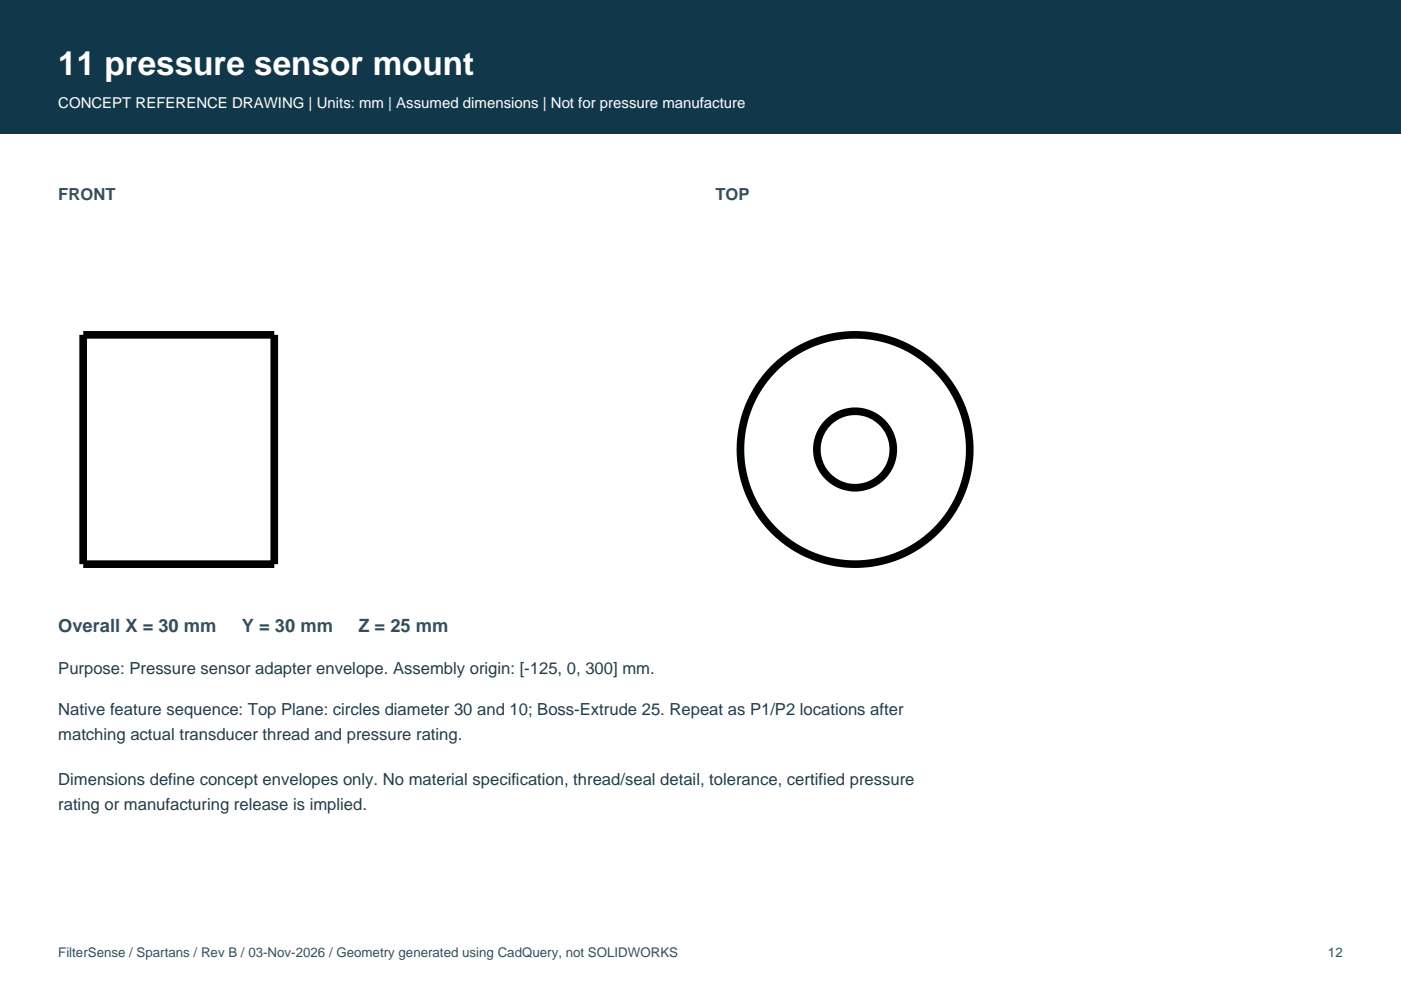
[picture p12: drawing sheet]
<svg xmlns="http://www.w3.org/2000/svg" width="297mm" height="210mm" viewBox="0 0 297 210" stroke-linecap="round" stroke-linejoin="round" font-family="sans-serif">
<defs><g id="words">
<text font-size="7.1" fill="#fff" x="12.3" y="15.9">11 pressure sensor mount</text>
<g font-size="3.9" fill="#344f5d">
<text x="12.3" y="134.1">Overall X = 30 mm</text>
<text x="51.3" y="134.1">Y = 30 mm</text>
<text x="76" y="134.1">Z = 25 mm</text>
</g>
<g font-size="3.5" fill="#344f5d">
<text x="12.3" y="42.3">FRONT</text>
<text x="151.7" y="42.3">TOP</text>
</g>
<g font-size="3.5" fill="#243d4a">
<text x="12.3" y="142.9">Purpose: Pressure sensor adapter envelope. Assembly origin: [-125, 0, 300] mm.</text>
<text x="12.3" y="151.7">Native feature sequence: Top Plane: circles diameter 30 and 10; Boss-Extrude 25. Repeat as P1/P2 locations after</text>
<text x="12.3" y="157">matching actual transducer thread and pressure rating.</text>
<text x="12.3" y="166.5">Dimensions define concept envelopes only. No material specification, thread/seal detail, tolerance, certified pressure</text>
<text x="12.3" y="171.8">rating or manufacturing release is implied.</text>
</g>
<text font-size="3.2" fill="#fff" x="12.3" y="22.9">CONCEPT REFERENCE DRAWING | Units: mm | Assumed dimensions | Not for pressure manufacture</text>
<g font-size="2.8" fill="#344f5d">
<text x="12.3" y="202.8">FilterSense / Spartans / Rev B / 03-Nov-2026 / Geometry generated using CadQuery, not SOLIDWORKS</text>
<text x="281.6" y="202.8">12</text>
</g>
</g></defs>
<path d="M0 0h297v28.2h-297z" fill-rule="evenodd" fill="#11384a"/>
<g fill="none" stroke="#000" stroke-width="1.6" stroke-linecap="butt">
<path d="M17.6 71h40.6v48.6h-40.6z"/>
<circle cx="181.3" cy="95.3" r="8.1"/>
<circle cx="181.3" cy="95.3" r="24.3"/>
</g>
<use href="#words"/>
</svg>
